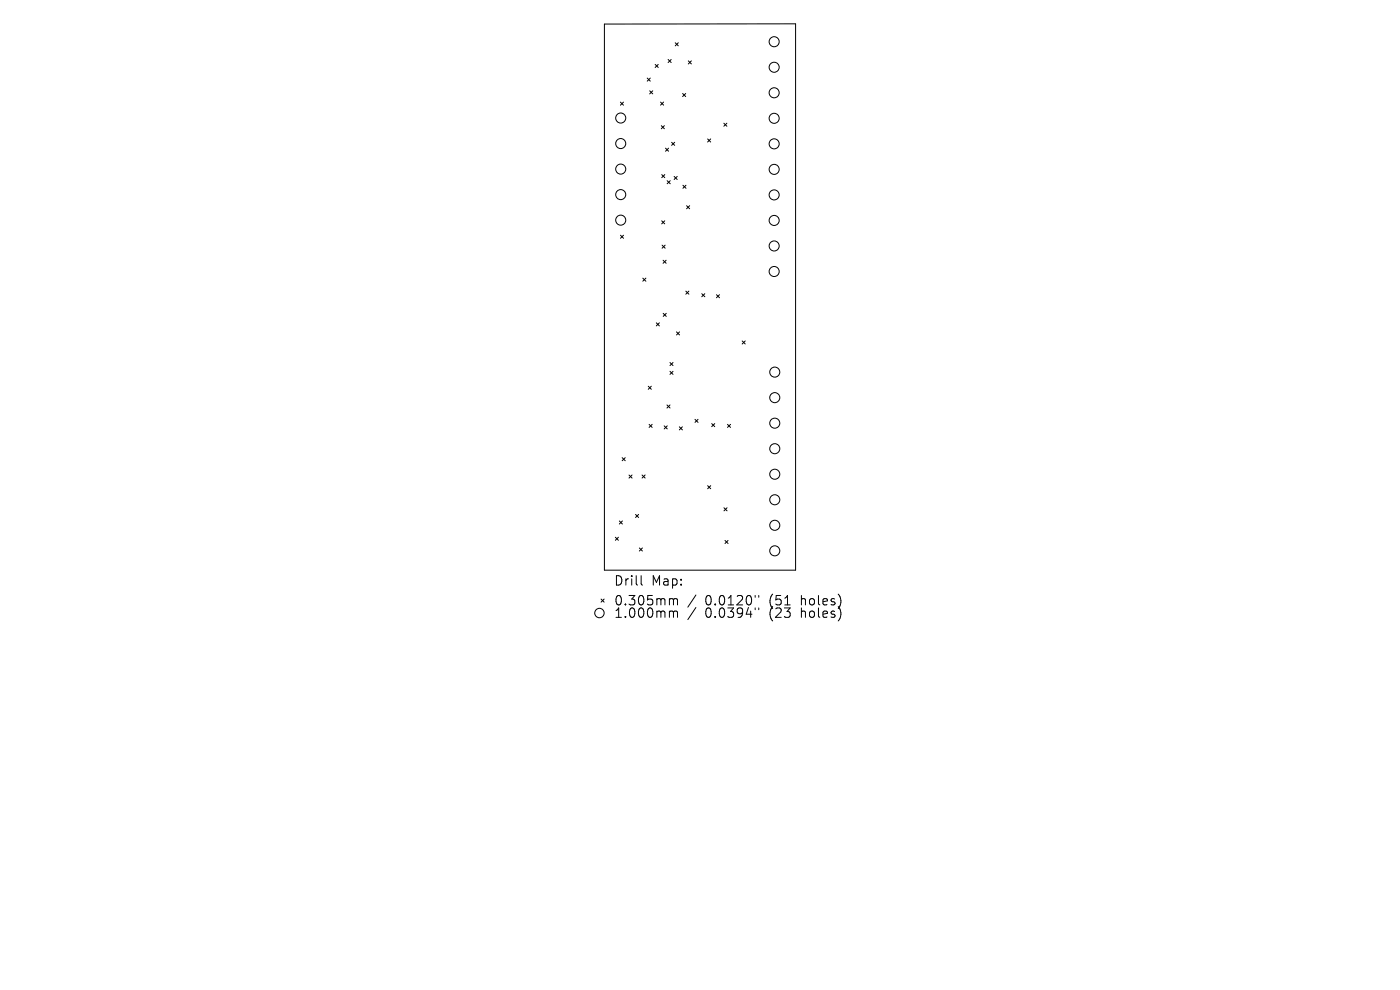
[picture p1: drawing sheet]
<svg xmlns="http://www.w3.org/2000/svg" width="297mm" height="210mm" viewBox="0 0 297 210" stroke-linecap="round" stroke-linejoin="round" font-family="sans-serif">
<defs><g id="words">
<g font-size="2.8">
<text x="130.2" y="124.5">Drill</text>
<text x="138.2" y="124.5">Map:</text>
<text x="130.2" y="128.7">0.305mm</text>
<text x="130.2" y="131.3">1.000mm</text>
<text x="149.6" y="128.7">0.0120&quot;</text>
<text x="149.6" y="131.3">0.0394&quot;</text>
<text x="163.3" y="128.7">(51</text>
<text x="163.3" y="131.3">(23</text>
<text x="170.2" y="128.7">holes)</text>
<text x="170.2" y="131.3">holes)</text>
</g>
</g></defs>
<g fill="none" stroke="#000" stroke-width=".21">
<path d="M128.2 5.1h40.6v115.9h-40.6zM137.3 16.6l.7 .6M137.8 19.3l.7 .6M138 16.6l-.7 .6M138.5 19.3l-.7 .6M139 13.7l.6 .6M139.6 13.7l-.6 .6M141.7 12.6l.7 .7M142.4 12.6l-.7 .7M143.2 9.1l.7 .6M143.9 9.1l-.7 .6M144.8 19.8l.7 .7"/>
<path d="M145.5 19.8l-.7 .7M146 12.9l.7 .7M146.7 12.9l-.7 .7M131.6 21.7l.7 .6M132.3 21.7l-.7 .6M140.1 21.7l.7 .6M140.3 26.7l.6 .6M140.4 37l.6 .7M140.8 21.7l-.7 .6M140.9 26.7l-.6 .6M141 37l-.6 .7M141.2 31.4l.6 .7"/>
<path d="M141.5 38.3l.7 .7M141.8 31.4l-.6 .7M142.2 38.3l-.7 .7M142.5 30.2l.6 .6M143 37.4l.7 .7M143.1 30.2l-.6 .6M143.7 37.4l-.7 .7M144.9 39.3l.6 .6M145.5 39.3l-.6 .6M150.1 29.5l.7 .6M150.8 29.5l-.7 .6M153.6 26.1l.6 .7"/>
<path d="M154.2 26.1l-.6 .7M131.6 49.9l.7 .6M132.3 49.9l-.7 .6M136.4 59l.6 .7M137 59l-.6 .7M140.4 46.8l.6 .7M140.5 52l.6 .7M140.7 55.2l.6 .7M141 46.8l-.6 .7M141.1 52l-.6 .7M141.3 55.2l-.6 .7M145.7 43.6l.6 .7"/>
<path d="M146.3 43.6l-.6 .7M139.2 68.5l.7 .6M139.9 68.5l-.7 .6M140.7 66.5l.6 .6M141.3 66.5l-.6 .6M142.1 76.9l.7 .7M142.1 78.8l.7 .6M142.8 76.9l-.7 .7M142.8 78.8l-.7 .6M143.5 70.4l.7 .7M144.2 70.4l-.7 .7M145.5 61.8l.6 .6"/>
<path d="M146.1 61.8l-.6 .6M148.9 62.3l.6 .6M149.5 62.3l-.6 .6M152 62.5l.6 .7M152.6 62.5l-.6 .7M157.4 72.3l.7 .7M158.1 72.3l-.7 .7M132 97.1l.6 .6M132.6 97.1l-.6 .6M137.5 81.9l.7 .7M137.7 90l.7 .7M138.2 81.9l-.7 .7"/>
<path d="M138.4 90l-.7 .7M140.9 90.3l.7 .7M141.5 85.9l.6 .7M141.6 90.3l-.7 .7M142.1 85.9l-.6 .7M144.1 90.5l.7 .7M144.8 90.5l-.7 .7M147.4 89l.7 .6M148.1 89l-.7 .6M151 89.9l.6 .6M151.6 89.9l-.6 .6M154.3 90l.7 .7"/>
<path d="M155 90l-.7 .7M130.5 114l.7 .6M131.2 114l-.7 .6M131.4 110.5l.6 .7M132 110.5l-.6 .7M133.4 100.8l.7 .6M134.1 100.8l-.7 .6M134.8 109.1l.7 .7M135.5 109.1l-.7 .7M135.6 116.2l.7 .7M136.2 100.8l.7 .6M136.3 116.2l-.7 .7"/>
<path d="M136.9 100.8l-.7 .6M150.1 103l.7 .7M150.8 103l-.7 .7M153.6 107.7l.6 .7M153.8 114.6l.7 .7M154.2 107.7l-.6 .7M154.5 114.6l-.7 .7M127.5 127.1l.7 .6M128.2 127.1l-.7 .6M136 122.1v1.7l.3 .3M142.3 127h.3l.3 .3M142.3 129.6h.3l.3 .3"/>
<path d="M142.9 127.3l.3-.3 .4 .1 .1 1.2M142.9 127.3v1M142.9 129.9v1.1M142.9 129.9l.3-.3 .4 .1 .1 1.3M147.6 126.2l-1.7 2.6M147.6 128.9l-1.7 2.5M160.2 126.3v.4M160.2 129v.3M161 126.3v.4M161 129v.3"/>
<circle cx="164.2" cy="14.3" r="1.07"/>
<circle cx="164.2" cy="19.7" r="1.07"/>
<circle cx="164.2" cy="8.9" r="1.07"/>
<circle cx="131.7" cy="25" r="1.07"/>
<circle cx="131.7" cy="35.9" r="1.07"/>
<circle cx="131.7" cy="30.5" r="1.07"/>
<circle cx="164.2" cy="30.5" r="1.07"/>
<circle cx="164.2" cy="35.9" r="1.07"/>
<circle cx="164.2" cy="25.1" r="1.07"/>
<circle cx="131.7" cy="41.3" r="1.07"/>
<circle cx="131.7" cy="46.7" r="1.07"/>
<circle cx="164.2" cy="57.6" r="1.07"/>
<circle cx="164.2" cy="52.2" r="1.07"/>
<circle cx="164.2" cy="41.3" r="1.07"/>
<circle cx="164.2" cy="46.8" r="1.07"/>
<circle cx="164.4" cy="78.9" r="1.07"/>
<circle cx="164.4" cy="95.2" r="1.07"/>
<circle cx="164.4" cy="84.4" r="1.07"/>
<circle cx="164.4" cy="89.8" r="1.07"/>
<circle cx="164.4" cy="106" r="1.07"/>
<circle cx="164.4" cy="100.6" r="1.07"/>
<circle cx="164.4" cy="111.4" r="1.07"/>
<circle cx="164.4" cy="116.8" r="1.07"/>
<circle cx="127.2" cy="130" r="1"/>
</g>
<use href="#words"/>
</svg>
